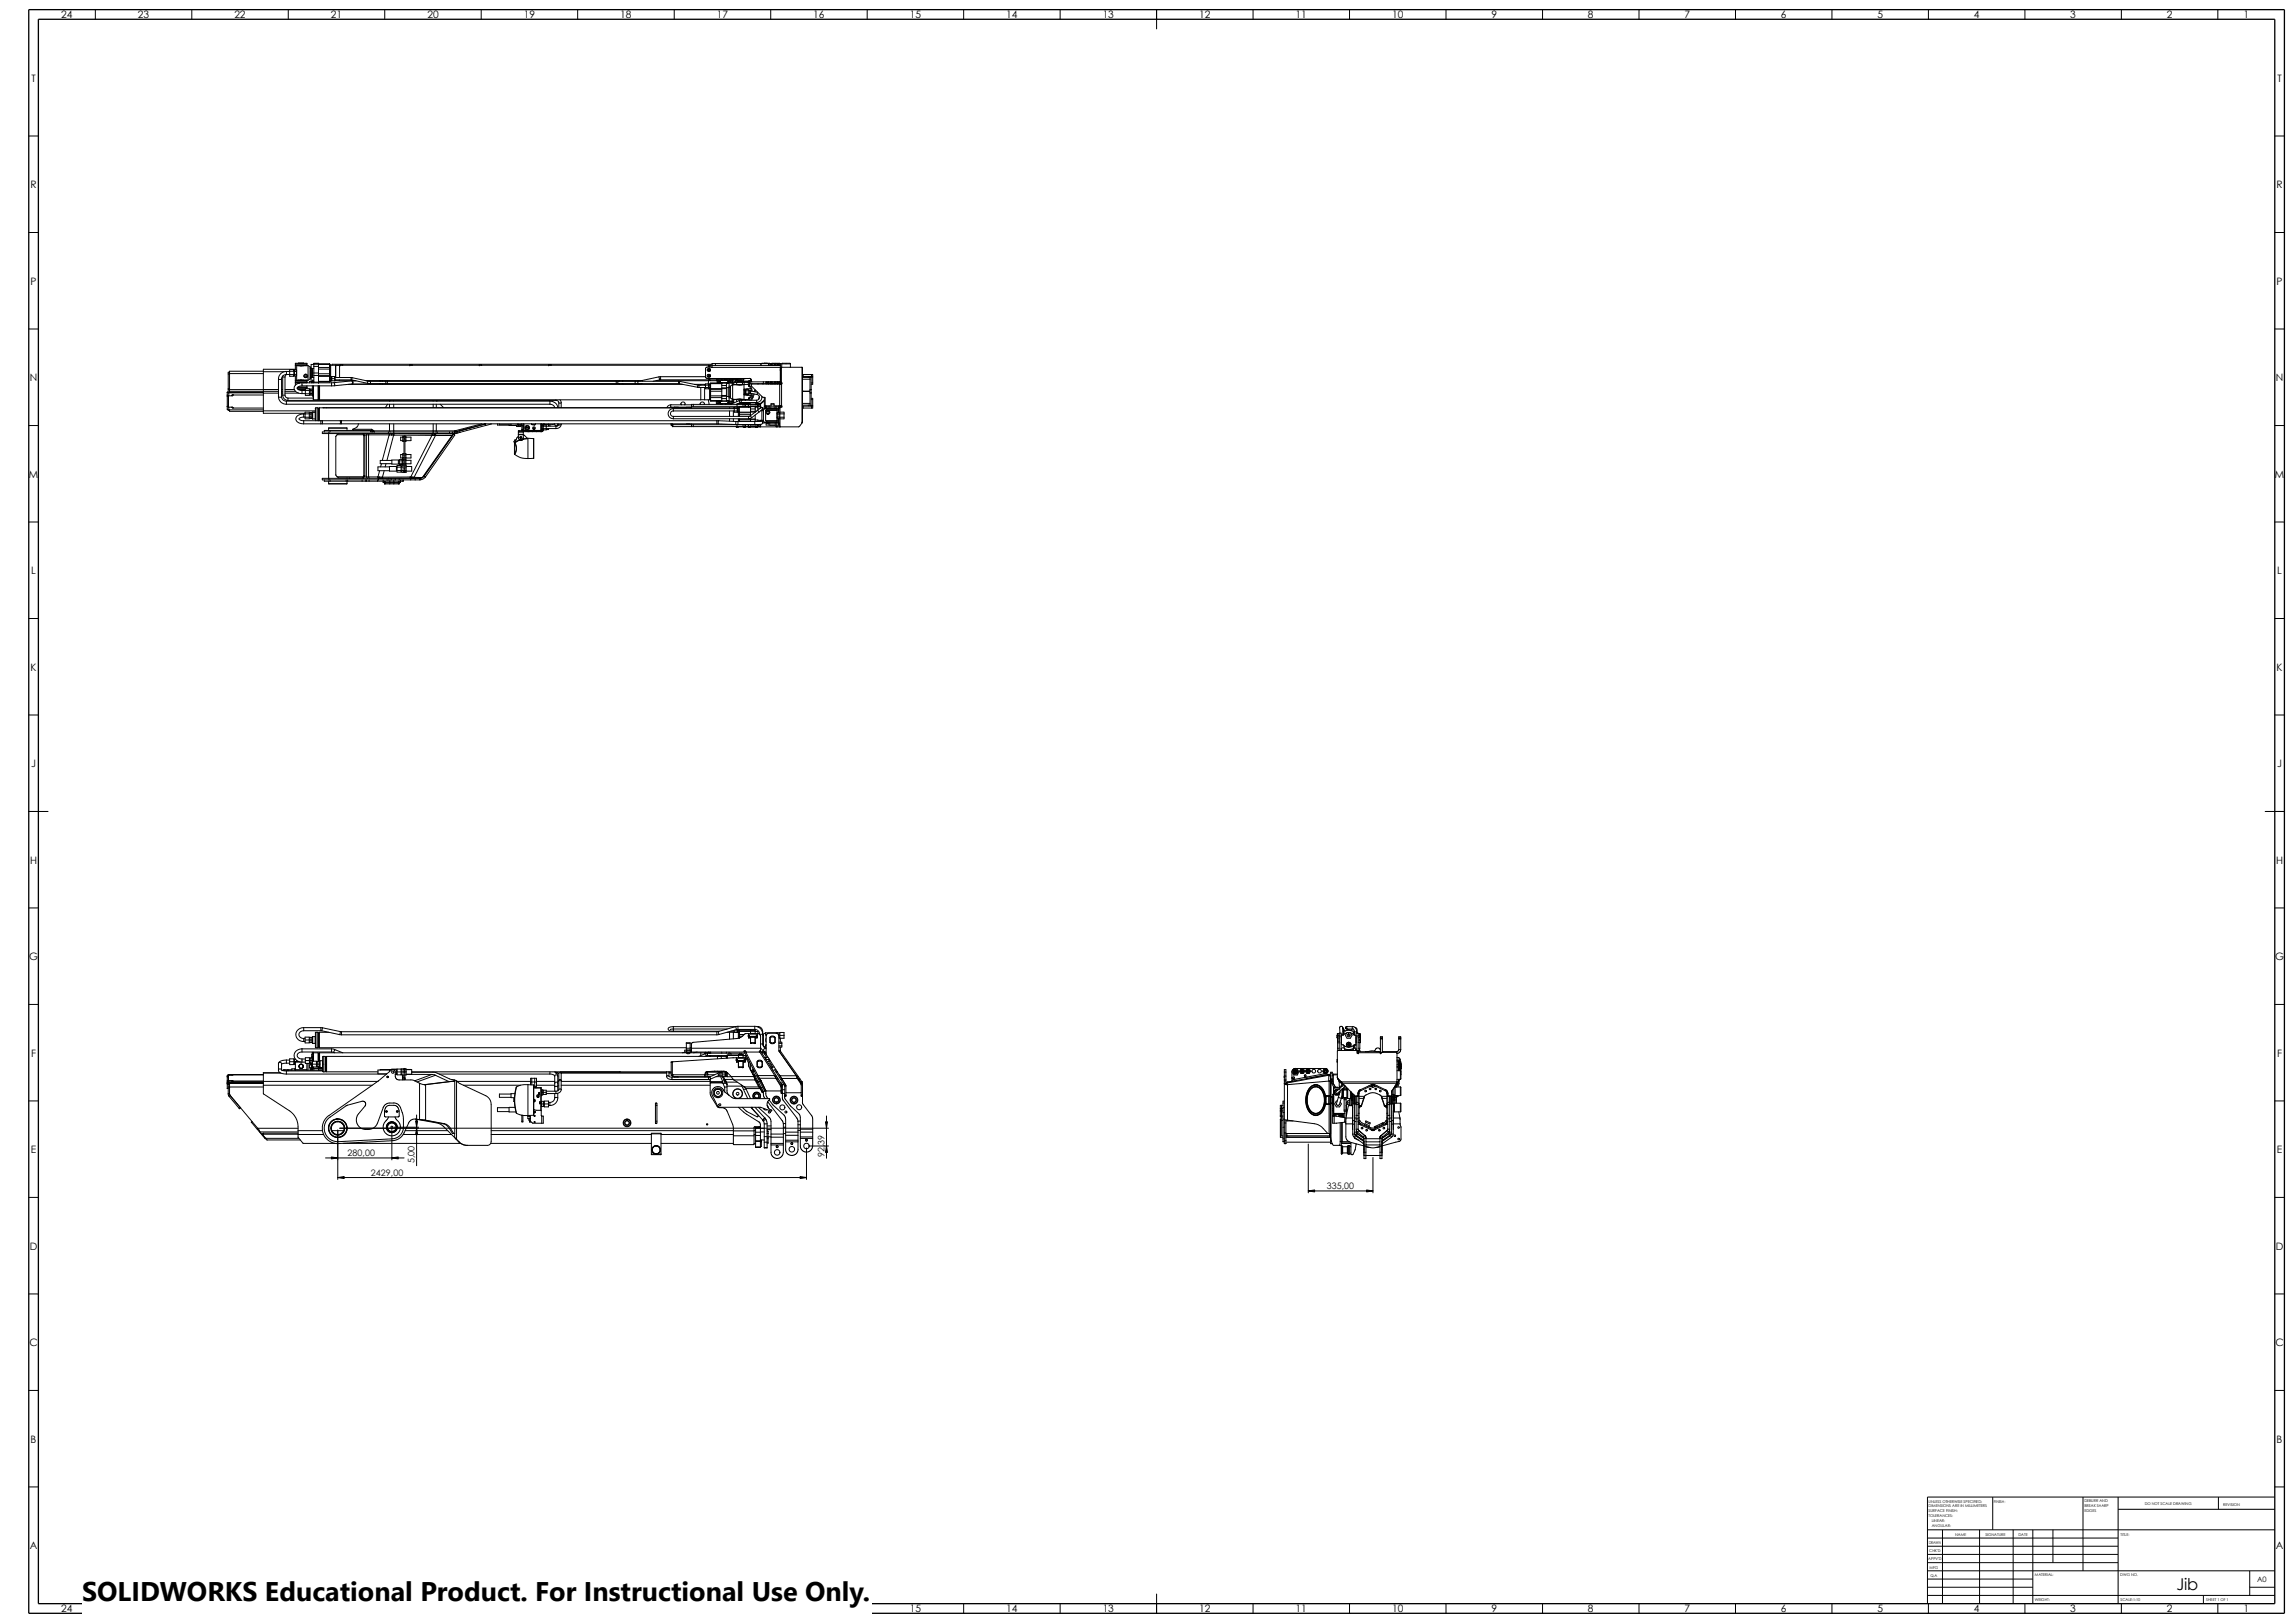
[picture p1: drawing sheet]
<svg xmlns="http://www.w3.org/2000/svg" width="1189mm" height="841mm" viewBox="0 0 1189 841" stroke-linecap="round" stroke-linejoin="round" font-family="sans-serif">
<defs><g id="words">
<text font-size="14" x="43" y="830">SOLIDWORKS Educational Product. For Instructional Use Only.</text>
<text font-size="8.4" x="1128" y="824">Jib</text>
<g font-size="5.3">
<text x="32" y="10">24</text>
<text x="71" y="10">23</text>
<text x="121" y="10">22</text>
<text x="171" y="10">21</text>
<text x="221" y="10">20</text>
<text x="271" y="10">19</text>
<text x="321" y="10">18</text>
<text x="371" y="10">17</text>
<text x="421" y="10">16</text>
<text x="471" y="10">15</text>
<text x="521" y="10">14</text>
<text x="571" y="10">13</text>
<text x="621" y="10">12</text>
<text x="671" y="10">11</text>
<text x="721" y="10">10</text>
<text x="773" y="10">9</text>
<text x="823" y="10">8</text>
<text x="873" y="10">7</text>
<text x="923" y="10">6</text>
<text x="973" y="10">5</text>
<text x="1023" y="10">4</text>
<text x="1073" y="10">3</text>
<text x="1123" y="10">2</text>
<text x="1163" y="10">1</text>
<text x="16" y="42">T</text>
<text x="1180" y="42">T</text>
<text x="16" y="98">R</text>
<text x="1180" y="98">R</text>
<text x="16" y="148">P</text>
<text x="1180" y="148">P</text>
<text x="15" y="198">N</text>
<text x="1179" y="198">N</text>
<text x="15" y="248">M</text>
<text x="1179" y="248">M</text>
<text x="16" y="298">L</text>
<text x="1180" y="298">L</text>
<text x="16" y="348">K</text>
<text x="1180" y="348">K</text>
<text x="16" y="398">J</text>
<text x="1180" y="398">J</text>
<text x="16" y="448">H</text>
<text x="1180" y="448">H</text>
<text x="15" y="498">G</text>
<text x="1179" y="498">G</text>
<text x="16" y="548">F</text>
<text x="1180" y="548">F</text>
<text x="16" y="598">E</text>
<text x="1180" y="598">E</text>
<text x="15" y="648">D</text>
<text x="1179" y="648">D</text>
<text x="15" y="698">C</text>
<text x="1179" y="698">C</text>
<text x="16" y="748">B</text>
<text x="1180" y="748">B</text>
<text x="15" y="803">A</text>
<text x="1179" y="803">A</text>
<text x="32" y="836">24</text>
<text x="471" y="836">15</text>
<text x="521" y="836">14</text>
<text x="571" y="836">13</text>
<text x="621" y="836">12</text>
<text x="671" y="836">11</text>
<text x="721" y="836">10</text>
<text x="773" y="836">9</text>
<text x="823" y="836">8</text>
<text x="873" y="836">7</text>
<text x="923" y="836">6</text>
<text x="973" y="836">5</text>
<text x="1023" y="836">4</text>
<text x="1073" y="836">3</text>
<text x="1123" y="836">2</text>
<text x="1163" y="836">1</text>
</g>
<g font-size="4.6">
<text x="180" y="599">280,00</text>
<text x="427" y="600" transform="rotate(-90 427 600)">92,39</text>
<text x="215" y="603" transform="rotate(-90 215 603)">5,00</text>
<text x="192" y="609">2429,00</text>
<text x="688" y="616">335,00</text>
</g>
<text font-size="3.9" x="1170" y="820">A0</text>
<g font-size="2">
<text x="999" y="779">UNLESS OTHERWISE SPECIFIED:</text>
<text x="1033" y="779">FINISH:</text>
<text x="1080" y="779">DEBURR AND</text>
<text x="999" y="781">DIMENSIONS ARE IN MILLIMETERS</text>
<text x="999" y="784">SURFACE FINISH:</text>
<text x="1080" y="784">EDGES</text>
<text x="1080" y="781">BREAK SHARP</text>
<text x="1112" y="780">DO NOT SCALE DRAWING</text>
<text x="1152" y="780">REVISION</text>
<text x="999" y="786">TOLERANCES:</text>
<text x="1001" y="791">ANGULAR:</text>
<text x="1001" y="789">LINEAR:</text>
<text x="1013" y="796">NAME</text>
<text x="1029" y="796">SIGNATURE</text>
<text x="1046" y="796">DATE</text>
<text x="1099" y="796">TITLE:</text>
<text x="1000" y="800">DRAWN</text>
<text x="999" y="808">APPV'D</text>
<text x="1000" y="804">CHK'D</text>
<text x="1000" y="813">MFG</text>
<text x="1000" y="817">Q.A</text>
<text x="1055" y="817">MATERIAL:</text>
<text x="1099" y="817">DWG NO.</text>
<text x="1055" y="830">WEIGHT:</text>
<text x="1099" y="830">SCALE:1:10</text>
<text x="1143" y="830">SHEET 1 OF 1</text>
</g>
</g></defs>
<g fill="none" stroke="#000" stroke-width=".52">
<path d="M49 5v5M99 5v5M149 5v5M199 5v5M249 5v5M299 5v5M349 5v5M399 5v5M449 5v5M499 5v5M549 5v5M599 5v10"/>
<path d="M649 5v5M699 5v5M749 5v5M799 5v5M849 5v5M899 5v5M949 5v5M999 5v5M1049 5v5M1099 5v5M1149 5v5M15 70h5"/>
<path d="M1179 70h5M15 120h5M1179 120h5M15 170h5M1179 170h5M118 194l1 9M118 194h1M119 193h-1v1M119 194h17M136 192h-17v11M136 193h11M144 196h2"/>
<path d="M144 196v10M146 196v10M147 195h1M147 195v10M147 195h.1M148 195v10M148 194l-1 1-1 1M148 192a4 4 0 0 0-4 4M148 192v2M148 194h4M148 194v1M150 192h2v3h-2z"/>
<path d="M152 192h1M152 194h1M152 192h-4M152 195h1M153 192h1v3h-1zM153 192h1M153 194h1M153 189h.1M153 197h.1M153 198h.1M153 189v-1h6v1M153 189v3"/>
<path d="M153 195v2M153 197v1M153 198v2M153 191h-17v22M153 197h2M153 198h2M153 197h6M153 189h6M153 189h7M153 198h6M154 192v2M154 189v8"/>
<path d="M155 197h.1M155 190h2M155 197h2M155 188h.1M155 198v1M157 200h-1a1.3 1.3 0 0 0-2 1 1.3 1.3 0 0 0 2 1h1M157 198a2.8 2.8 0 0 0-4 1 2.8 2.8 0 0 0 0 4l4 1M157 198v2M157 198h15M157 200h15M157 198h.1M157 188h.1"/>
<path d="M157 197h.1M157 195a1 1 0 0 0 1 1 1 1 0 0 0 1-1M159 189h.1M159 197h.1M159 198h.1M159 197v1M159 200v1M159 198h-6M160 189v8M160 197h-3M160 189l1 1M161 191v5"/>
<path d="M161 190v6M161 190v1M161 196h.1M161 191h.1M161 196l-1 1M161 198h.1M162 198h.1M162 198v-1v1M162 198h-2M162 200v5M162 191v5M162 200v7z"/>
<path d="M162 198h1M163 189h-2v2h2M163 196h-2v2M163 189h.1M163 189v9M163 195h8M163 193h2M163 189h8M163 198h2M163 190h2M165 200v7M165 189h.1"/>
<path d="M165 198h.1M165 188l-2 1M165 195v3M165 189h6M165 189v6M165 197v1M165 198h6M165 194h6M165 195h6M165 191h6M165 190h6M166 200v7"/>
<path d="M171 195v2M171 189v6M171 189v1M171 189h.1M171 197v1M171 198h.1M171 195v3M171 195h3v2h-3M171 190v5M171 198h-6M171 196h1M171 189h198"/>
<path d="M172 195v2M172 198v2M172 196h2M173 198h-1M173 198v2M173 200h-1M174 197h8M174 196h8M174 197h10M174 189h.1M174 189v7zM174 197h.1"/>
<path d="M176 197h.1M176 189v7M176 189h.1M176 189h2M178 189h.1M181 199h173M182 196h.1M182 196v1M182 197l8 2M182 197v2M182 197l-9 1M182 197h3"/>
<path d="M182 199l-9 1M182 199h149M182 196l9 1M183 197v2M190 197h142M190 197h141M190 199h2M191 197l1 1M191 197l-1 2M192 198v1M192 199h160M192 198h160"/>
<path d="M197 197v1M197 199h.1M198 199h.1M198 197v1M200 198v1M201 198v1M212 189h.1M212 189h2M214 189h.1M248 189h.1M248 189h2M250 189h.1"/>
<path d="M284 189h.1M284 189h2M286 189h.1M319 198v1M320 198v1M321 199h.1M321 197v1M323 199h.1M323 197v1M329 198v1M331 198v1M331 199h.1"/>
<path d="M331 197v1M333 199h-2M333 197h-2M333 197v1M340 197h27M342 195v2M342 195l-9 2M342 197l-4 1M342 197h.1M342 195h.1M342 197h38M342 195h24"/>
<path d="M352 198h.1M352 199h.1M352 198v1M352 199l10 2M352 198l10 2M360 199h6M362 200h.1M362 200v1M363 199v1M365 199v1M366 195l1 1h21M366 199h1v2h-1z"/>
<path d="M367 200h-5M367 199h.1M367 191h-1l1 1M367 191l1 1h-1M367 197h.1M367 191v1M367 194v1M367 197v2M367 200h1M367 190h.1M367 191v1zM367 190v-1v1"/>
<path d="M367 190h1M368 190v-1v1M368 190h.1M368 191v1M368 194v1M368 197h.1M368 199v2h-1v-2h1M368 194v1h-1M368 197h3M368 199h.1M368 199v7M368 199h6"/>
<path d="M368 199h8M369 190l-3 1v4M369 190h.1M369 190v-2h35v11M369 189h-197M369 189h35M371 188v1M371 197h.1M372 197v1h2M372 197v1M372 197h.1M372 197h6v1h-5z"/>
<path d="M373 198v1M374 198v1M374 197h.1M374 199v9M374 198h.1M374 200h2M375 197h.1M375 196v1M376 196v1h8M376 197h.1M376 199h2v2h-2M376 198h.1"/>
<path d="M376 198v10M376 198h4M377 197h.1M377 198h.1M378 197h.1M379 197v1M380 199h2M380 197v3M380 199v8M380 199l-1 1v6l1 1M380 197v2M381 198h.1"/>
<path d="M381 197v1M382 197h-1M382 197h.1M382 198v1M382 199h3M382 198h.1M382 197v1M382 199h.1M382 198h3M382 197h3M382 197l-1 1M384 196v1"/>
<path d="M384 198h.1M384 197h1M385 198h-1M385 199h1v8M385 197v1M385 199h.1M385 198v1M385 197h.1M385 196v2M385 196v1M385 197h3M386 198v1"/>
<path d="M386 196l-2 1M388 198h.1M388 198v1M388 200h.1M388 199v1M388 198h1M388 200h1M388 198v1h-8v-1h8M388 196l1 1 1 1M388 198v1h17M389 200h.1M389 198h.1"/>
<path d="M389 199v1M389 197v1M389 197l-1 1M389 197h-1M389 198v1M389 197h.1M393 199h.1M394 188v1M395 188h4M395 199h.1M396 198v1M396 188h.1"/>
<path d="M397 198v1M398 188h.1M398 198v1M398 188v1M399 188v1M399 198v1M400 198v1M400 188v1M400 188h4M400 199h.1M401 199h.1M401 188v1"/>
<path d="M401 198v1M402 188v1M402 198v1M403 188v1M403 198v1M404 188v1M404 198v12M404 199h-14v1l5 6h1M404 199h.1M404 199h1M404 198h.1M404 192h.1"/>
<path d="M404 191h.1M404 198h-22M404 198h1M405 199h.1M405 199h-1M405 190v1M405 198h.1M405 191v7M405 199v11M405 189h5M405 189v2M405 198v1"/>
<path d="M410 189v1M416 190v29M416 190h-47M416 194h5v1M416 196h4M416 197h4M416 195h5M416 194v1M419 195v1M420 195l-1 8M420 198h1M420 195v15"/>
<path d="M421 194v1M421 195h.1M421 195v4h-1M421 195h-1M118 203l18 1M118 205h.1M118 211h.1M118 212h1M118 203v2M118 205v7M118 203h.1M118 212h.1"/>
<path d="M118 205v6M118 212l1 1M118 202h26M118 201h1M118 211h2M119 203v2M119 211v1M119 212h17M119 203h17M119 212v1h17M119 203h25M120 205h.1"/>
<path d="M120 211h.1M120 211h1M120 205h-2M121 211h15M121 205h-1M121 205h.1M136 205h-15h-1M136 213v1h22M136 213h27M136 204h8M144 206a4 4 0 0 0 4 3M144 206h2"/>
<path d="M146 206l1 1 1 1M146 204h1M146 202h1M146 203h1M147 205v2h2M147 205h1M148 205v1h1M148 204h7M148 202h5M148 203h5M148 208v1M148 209h137"/>
<path d="M148 208h137M149 206v1M149 207h139M149 206h13M154 201h5M155 202h3M157 202v2M157 204h3M157 216l-2 1a.7 .7 0 0 0 0 1 .7 .7 0 0 0 1 0h1M157 215a2.7 2.7 0 0 0-3 0 2.7 2.7 0 0 0 0 4l3 1M157 218v2M157 215v1"/>
<path d="M157 215h.1M157 220h215M157 218h215M157 215h1M157 216h3M158 214h2v3h-2zM158 214h2M158 201h2v4h-2zM159 201h-5M160 217h1M160 214h1M160 202h-3"/>
<path d="M160 202h1M160 204h1M161 214h1v3h-1zM161 215h1M161 216h1M161 202h1M161 204h1M162 217h.1M162 214h.1M162 202h-1v3h1M162 205h.1M162 202h.1"/>
<path d="M162 217h1M162 203h.1M162 204h.1M162 204v1M162 214v3M162 207h3M163 217h.1M163 214v3M163 214h-1M163 213v1M164 211l-1 7M164 211h1"/>
<path d="M164 211v7M165 211v7M165 211v1M165 212v6M165 212h.1M165 207h.1M165 207h1M165 211h216M166 207h202M166 218v2M167 218v2M168 211h-1"/>
<path d="M168 211h.1M176 218v2M177 218v2M186 220l-1 1-2 1M186 220h.1M201 209l-1 2M202 209v2M202 220v4M202 208h.1M202 207v1M204 207v1M204 209v2"/>
<path d="M204 220v5M224 207v1M224 209v2M224 220v5M226 208h1M226 209v2M226 220v4M228 209l2 2M250 220l-14 3M251 220l-15 4M251 220h.1M252 220h.1"/>
<path d="M252 220l-14 3M252 220h-1M255 220h-3M258 220h7M259 220h.1M265 220h.1M268 220h-4M269 220v1h2M270 220h-2M270 220v1M271 220v1M271 220v4"/>
<path d="M272 220v3h9v-3M275 220h2h1M280 220v3M280 220h1M281 220h.1M281 220v4M281 220h1M282 220h.1M284 220v1M285 208a4 4 0 0 1 4 3M285 209l2 1v1M285 208v1"/>
<path d="M288 207l2 2M288 207h.1M289 220v1M289 220l-1 1a1.2 1.2 0 0 0-1-1 1.2 1.2 0 0 0-1 0h-1M289 220h.1M290 220l-2 1M290 209h1M290 220h1M290 209v2M290 220h.1M290 207l1 2M291 220l-1 1-2 1"/>
<path d="M291 209v2M291 220h.1M348 211h-1M348 210h-2v1M348 210v1M348 210h10M348 211h10M348 220h.1M348 220l1 1M348 220v1h46v-1h-2M349 213a1.4 1.4 0 0 0-2 1 1.4 1.4 0 0 0 2 2M349 212a2.6 2.6 0 0 0-3 2 2.6 2.6 0 0 0 3 3"/>
<path d="M349 216v1M349 212v1M349 217h39M349 216h39M349 213h33M349 211h.1M351 211h.1M353 209v1M353 209a1.1 1.1 0 0 1 1-1 1.1 1.1 0 0 1 1 2M355 209v1M356 211h.1M356 211h-187"/>
<path d="M358 211h.1M358 220v1M358 211h36M359 210v1M362 201h.1M362 201h5M363 209v1M363 201v6M365 209v1a1.1 1.1 0 0 0-1-2 1.1 1.1 0 0 0-1 1M365 201v6M367 207l1 3M367 201h.1"/>
<path d="M367 201h1M368 201v6M368 207h.1M368 206v2M368 208h.1M368 205h6M368 208h6M368 202h6M368 203h6M368 201h8M368 206h6M371 208v1h9"/>
<path d="M372 218v2M372 208v1M372 218h10M373 208v1M373 208v1zM373 208h.1M374 209v1M374 208h.1M374 209h.1M374 205h4v3h-2M374 201h2M374 205h2"/>
<path d="M374 207h2M376 209v1M377 208l1 1zM377 201v4M378 200v6M378 200v1M378 200h.1M378 206h.1M378 208v1M378 211v1M378 213v3M378 217v1"/>
<path d="M378 201v5M378 201h1M378 206h1M379 208v1M380 207v1h-12M380 208h.1M380 207v1M380 211v1M380 213v3M380 217v1M380 207v2M381 211h1v3h-1z"/>
<path d="M382 218h.1M382 218v2h-10M382 209v2M382 207v1M382 207h3M382 207h.1M382 212h-33M382 211h.1M382 213h.1M382 211h1v3h-1zM382 212h1M382 213h1"/>
<path d="M382 209h5M382 218h9M382 218v2M383 214v2M383 217v1M383 209h.1M383 209h4M383 211h.1M383 213h.1M383 213v3M383 208l1 1M383 208l-4 2"/>
<path d="M383 211v5M383 211h6M383 211h8M383 214h6M383 215h6M383 218h6M384 209l-2 1M384 209h.1M384 207l-1 1M384 207v2M384 207h8M384 209h8"/>
<path d="M385 207h.1M385 209h.1M385 210v1M386 202h2v2h-2M386 204h.1M386 202h.1M386 205h.1M386 203h3M386 209v2M386 207h.1M386 209h.1M386 202v2"/>
<path d="M386 204h1M386 202h1M386 210v1M387 202v2M387 202h-1v3l1-1M387 209h.1M387 202v-1h2v2M388 209h-1M388 209l-2 1M388 209h.1M388 210h.1M388 209h1"/>
<path d="M388 209v2M388 216v1M388 210l4-1v2M388 211h.1M388 210v1M388 206v1h-8M388 206h1M388 202h1M388 204h1M388 206h.1M388 200l1 1M389 206v1"/>
<path d="M389 209h-1M389 203h.1M389 204h.1M389 203v1M389 204h-3M389 206h.1M389 200l1 3M389 215l-1 1M389 215l1 1M389 210h.1M389 211h.1M389 209h.1"/>
<path d="M389 210v1M389 204h3M389 211v4M389 217v1M389 213h2M389 217h2M389 212h2M389 210h2M389 205l-1 1M389 203h4M389 204v1h-2v-1M390 216l-2 1"/>
<path d="M390 206l-1 1M390 204l-1 2M390 206h.1M390 206v1M390 204v2M391 204l-1 2M391 218h4v1M391 218v2h3l1-1M391 218h.1M391 202v1M391 211h.1M391 211v3h-8"/>
<path d="M391 215v3M391 211h2v1M391 218h2M391 213h1M391 217h-8M391 210h.1M391 211h1M391 209h.1M391 210v1M392 202l-1 1M392 209h.1M392 207v2"/>
<path d="M392 204a1.5 1.5 0 0 1 2 2 1.5 1.5 0 0 1-2 1M392 211h.1M393 209h-2M393 209v2M393 203l-1 1M393 210h.1M393 203h.1M393 213v1M393 213l-4 2M393 208v1M393 218h3M393 212h1"/>
<path d="M393 209v1M393 209h.1M393 210v1M393 214l-3 2M393 205v2M394 210h.1M394 209h-1M394 210v1M394 211v-1h-36v1M394 211h.1M394 218h.1M394 213h2"/>
<path d="M394 220h.1M394 211l-1 2M394 213h.1M395 218h-1h1v1M395 211h-1M395 211l1 1M395 211v1zM395 205a2.7 2.7 0 0 1-3 4M395 212l1 1M395 213v5M395 212l-2 2M396 212h1h6v7h-6l-1-1z"/>
<path d="M396 219h-1M396 212h.1M396 212h1M396 211h1M396 206v5M396 208l-2 2M396 207l-2 3M396 206l1 4M396 219h.1M397 211h.1M397 210h.1M397 210h8"/>
<path d="M397 210v1M397 219h-1M397 218h.1M397 213v5M397 218h6M397 213h6M397 214a1 1 0 0 1 1-1 1 1 0 0 1 1 1M397 219h.1M397 210v1h7M397 212v1M397 218l1 1M397 212h6"/>
<path d="M397 211v1M398 219h.1M398 212h5M398 212h-1M398 219h5M398 211v1M398 212h.1M398 211l1 1M399 210v1M399 219v1M399 211v1M399 219h.1"/>
<path d="M400 209v1M400 209h1M401 209v1M402 211v1M402 219h.1M402 210v1M402 219v2M403 214h.1M403 216h.1M403 215h1M403 216h1M403 218v1"/>
<path d="M403 219h.1M403 211h.1M403 211v3M403 217v2M403 219l1 1M404 210v1M404 217l-1 1M404 210v11M404 214h-1v3h1M404 217h.1M404 214h.1M404 219h-7v1h7"/>
<path d="M404 210h.1M404 210h1M404 214h2v3h-2M404 216h2M404 214h2M404 211v10M404 211h.1M404 210l1 1M405 210h.1M405 210v1h-1M416 219l-2 2h-20l-1-1M416 219h.1"/>
<path d="M416 210h4M416 209h4M416 203h3M416 210h5M416 203h.1M416 210v1M417 203h.1M419 210h.1M419 203h.1M419 203l1 6M420 202h.1M420 209v1"/>
<path d="M420 204h.1M420 210h.1M420 206h1v4M420 207h1M420 210h1M421 210v1M421 210h.1M421 210v1h-5M15 221h5M170 222v1M170 222h10M170 222h.1"/>
<path d="M170 224v25M171 223v1M175 225l-1 1v20l1 1M175 225h13M176 225h-1M180 222h.1M180 222v1M183 222v1M183 222h9M188 225h.1M188 225v1M188 225l1 1"/>
<path d="M188 226h1M189 226v21M189 226h.1M189 225h13M191 225h-1v22l1 1M191 225v22v1M192 223v1M192 222l1 1M193 223v1M193 223h.1M193 223h-25v1M193 223h1"/>
<path d="M194 223v1l-1-1M194 223h42M201 224v1M202 225l-4 14M202 225h.1M202 225h1M203 225h.1M203 238h3v2h-3zM203 239h-6v1h6M203 225h1M204 225l-3 14M204 225h.1"/>
<path d="M204 225l20 1M206 239h2M207 238h1v3h-1zM207 225h17M208 239h1M209 237v2M209 236h-1v1h1M209 227h-1v1h1M209 239h.1M209 228h.1M209 236h.1M209 237h.1"/>
<path d="M209 227h.1M209 229v-3h1v3M209 226v18M209 238v3M209 235v3M209 227h1M210 226v18M210 235v3M210 238v3M210 239h.1M210 228h.1M210 236h.1"/>
<path d="M210 237h.1M210 227h.1M210 236h3v1h-3M210 227h3v1h-3M210 239h3v1h-3M224 226l-11 22M224 226h.1M224 225v1M224 226h1M225 225h10M225 225h-1M225 225v1"/>
<path d="M225 225h.1M225 226h1M225 225l1 1M226 226h8M226 226l-11 21M227 224v1M233 224v1M234 225h.1M234 226l-15 21M234 224v1M235 225h.1M235 225h-9v1"/>
<path d="M235 225l-16 23M235 225l-1 1M235 225h1M235 225l-15 22M236 223l-1 1h1M236 224v1M236 225h.1M236 224h.1M236 225l-15 22M236 224h-69v1h69M236 223h.1M236 223v1"/>
<path d="M236 224l1 1M237 225h-1M237 224h-1M237 224h.1M237 224v1M238 223l-1 1M238 223v1M238 224h-1M239 223h.1M243 222l-4 1M243 222h.1M252 220l-14 4"/>
<path d="M267 235h.1M267 229h.1M267 229v6M267 230l1 3-1 2M267 229v1M267 235a10 10 0 0 0 7 3M267 229l1 4-1 2M267 228l-1 1h1M267 220h.1M268 220v1h2M268 220h1M269 225h2z"/>
<path d="M269 224h.1M269 226l-2 3M269 224h2M269 224h12M269 228h.1M269 228l-2 1M269 228h1M269 223v1M269 226h1v1zM270 228h.1M270 220h1M270 223h1"/>
<path d="M270 220v3M271 228h-1M271 223h.1M271 221v2M271 228h.1M271 227v1M271 223v4l-1 1-1-1v-3M271 227h.1M271 225l2 2M272 222h2l-1 1zM272 223v1M273 221h1v1h-2z"/>
<path d="M273 227h.1M273 227h-2M273 227l-2 1M274 227h3M274 227v11M274 227h-1M274 224h.1M274 223v1M276 223v1M276 222h1zM277 227v10M277 237l-3 1"/>
<path d="M277 227h.1M277 237h.1M277 223v1M278 223v1M280 223v1M280 223h1M281 223v1M281 222h.1M281 223h-12v1M281 224h.1M281 223h.1M281 223h2v-3h-1v3l-1 1"/>
<path d="M281 222h1M282 221h-1M282 221h6M282 222h1M282 220h3M283 222h5M284 222v1h-1M285 220v1M288 221v1M348 220h43M359 220v1M382 221h.1"/>
<path d="M382 221h1M382 220v1M383 221h.1M385 220v1M385 221h1M385 221h.1M386 221h.1M386 220v1M388 221h1M388 220v1M388 221h.1M388 220h.1"/>
<path d="M389 221h.1M389 220h.1M391 220h.1M391 221h1M392 221h.1M392 220h-4M392 221h1M392 220v1M393 220v1M393 221h-1M393 221h-11M394 220v1"/>
<path d="M399 220h3M402 221h.1M402 221h1M403 221h.1M403 220v1M404 221h.1M1179 221h5M168 249h41M170 251h10M170 249v2M171 249h.1M175 247l1 1h12"/>
<path d="M175 247h13M179 249h.1M180 248h.1M180 249v2M180 249h.1M181 248h.1M188 249h.1M188 248h.1M188 247v1M188 247h.1M188 247h1M189 247h-1"/>
<path d="M189 247h.1M189 247h7M189 247l-1 1M190 249h.1M191 249h.1M196 249h.1M196 247v2M196 247h1M196 247v1h1v-1M196 248v1M197 247h1M197 244l-1 3"/>
<path d="M197 248h.1M198 240l-1 2M198 247h.1M198 247v1M199 249v1M199 244l-1 3M199 249v2h8v-2M199 250h8M199 249v2M200 249v2M200 240v2M200 249h1"/>
<path d="M201 248h.1M202 242h3v2h-3zM202 242h-6v2h6M202 249v2M203 248v1M204 249h.1M204 249v2M205 248v1M205 242h3M205 244h3M206 241h2v4h-2zM206 240h1"/>
<path d="M206 249v2M207 248v1M207 240h1M208 249v1h-1M208 242h.1M208 244h.1M208 242h1M208 244h1M208 240h1M208 249h.1M209 240v1M209 240h.1"/>
<path d="M209 244h.1M209 244v1M209 241h-1v4h2v-4M209 245h.1M209 244h1M209 243h1M210 245h.1M210 244h.1M210 244v1M210 240h.1M210 242h.1M210 242h3v2h-3"/>
<path d="M212 247h1M212 247h-14M212 247l1 1M213 248v1M213 247v1l1-1M213 247h1M214 247h.1M214 247v1M214 247h1M215 247l-1 1h5M215 247h4M215 248v1"/>
<path d="M217 248v1M218 248h-51v1h50M218 248v1M218 249h-1M218 248h.1M219 247v1M220 247l-2 1M220 247h.1M220 247h1M220 247l-2 2M221 247h-1M15 271h5"/>
<path d="M1179 271h5M15 321h5M1179 321h5M15 371h5M1179 371h5M15 420h10M1174 420h10M15 470h5M1179 470h5M15 520h5M157 533a4 4 0 0 0-4 3 4 4 0 0 0 4 4M157 534a2 2 0 0 0-2 2 2 2 0 0 0 2 2"/>
<path d="M157 538v2M157 534h9M157 533h9M157 538h1M157 540h1M157 533v1M158 537h2v3h-2zM158 539h2M160 538h1M161 539h1M162 538v2M162 538h-1v2"/>
<path d="M162 537v4M162 537h1M162 537h.1M163 537v4M163 537h.1M164 535v8M164 535h1M165 535v8M165 535h.1M165 535h5M166 534h1M166 533h1"/>
<path d="M166 533v1M167 534l9 2M167 533v1M167 533l9 2M176 536h1M176 535h1M176 535v1M177 535v1M177 536h195M177 535h195M349 532a1.5 1.5 0 0 0-2 0 1.5 1.5 0 0 0-1 2h3M349 533h-2"/>
<path d="M349 532v1M349 533v1M349 533h28M349 532h32M349 534h24M372 535v1M372 535h.1M372 535l1 1M373 536h-1M377 535h6M378 535v3M379 534h2"/>
<path d="M380 535v3M381 534h1M381 532l1 2M381 532l-9 3M382 534l-9 2M382 535h.1M382 533v2h-1v-1M382 533v2h1M382 534h1M382 532h-1M382 533v1M382 532v1"/>
<path d="M382 533h9M382 532h9M383 535h.1M383 535v3M383 533v2M383 538h.1M383 534h8M383 538h1M383 537h2M383 536h3M383 533v5M383 534h6"/>
<path d="M388 536h.1M388 538h.1M388 538h1M388 538h4M388 537v1M388 536h4M388 537h.1M388 536v1M389 538h.1M389 537h2M389 537v4M389 537v1"/>
<path d="M389 534v2M389 534h.1M389 534h2M389 540h.1M389 533v1M389 536h.1M391 532a4 4 0 0 1 4 4h-1M391 533l2 1 1 2M391 532v1M391 534v2M391 534h.1M391 534h-8"/>
<path d="M391 535h2v1M391 536h.1M391 537v4M391 537h.1M391 538h1M392 538h.1M392 537h.1M392 537h1h-1M392 536v1M392 536h.1M392 532h1M392 536v2"/>
<path d="M393 536h-1M393 532l2 1v2M393 532h.1M394 536h.1M395 535h.1M395 535v6M395 536h1M397 536h.1M397 535h7v3M397 535l-1 1v6l1 1M397 535v1M397 538v2"/>
<path d="M399 538l1-1 2 1-1 2h-1h-1M399 537h1l2 1-1 3h-1l-1-1zM403 535h.1M403 535v1M404 537h.1M404 535h.1M404 538h.1M404 535h2v3h-2zM404 537h2M404 538v2M693 538h.1M693 537h.1"/>
<path d="M693 536h.1M693 536v1M693 536h1M693 537v1M693 536v7M693 537h2M694 537v1M694 538h.1M694 540h.1M694 537h.1M694 536h-1M695 537v-2h-1v9"/>
<path d="M695 538h.1M695 537v7M696 533v3M696 533l-1-1h-1v3M696 533h.1M696 533v1v-1M696 536l-1 1v4l4 2 4-2M696 534h2h4M696 535l1 1M696 536h-1M696 536h.1M696 535v1"/>
<path d="M696 533l1 1M698 533l2 1M698 535l-2 1M698 535h2l1 2-1 1h-2l-1-1zM698 532v1M700 535l3 2M701 533l-1 1M701 532l2 1v2M701 533l1 2M701 532v1M701 532h-4l1 1h3M701 536h.1"/>
<path d="M702 535l-1 1M702 535h1M702 535v1M702 532l1 1v2M703 538h.1M703 537v7M703 537v-2h1v9M703 540h.1M703 535h1M703 535h.1M704 538h1M704 536h1"/>
<path d="M705 539h.1M705 537h.1M705 536h.1M705 537v1M705 536l-2 1M705 536v2M705 538h.1M705 536h-1M705 540h-1M705 538v2M705 538h-1M715 538h.1"/>
<path d="M715 537h1M715 537v1M715 538v8M715 538h1M716 538h.1M716 537v1M716 538v7M725 538h.1M725 537h1M725 537v1M725 538v6M725 538h1"/>
<path d="M726 538h.1M726 537v1M726 538v6M1179 520h5M118 558h.1M118 558v2M118 557v3M118 560h.1M118 557h.1M119 557l-1 1M119 557h.1M119 557h17"/>
<path d="M120 560h1M120 560h.1M120 560h-2M136 557h-18M136 556l1 11 13 9 2 2 2 4v7l3 3h17M136 556h10M144 555a1.7 1.7 0 0 1 3 0h1M144 555a3 3 0 0 0 4 2M144 551h1h1v3M144 551v4M145 556h-9M148 555h-1"/>
<path d="M148 551h-2M148 549a3 3 0 0 0-4 2M148 549v2M148 555h19M148 557h52M148 549h2M148 551h2M148 555v2M149 555h-2M149 554l-2 1M149 555h.1M149 555h18"/>
<path d="M149 554h2M149 554v1M150 550h2M150 549h2v3h-2zM151 555v-1h2v1M152 549h1M152 551h1M153 550h.1M153 554h.1M153 549v3M153 550h3M154 549v1"/>
<path d="M155 550h-2v5l6-1M157 545a1.9 1.9 0 0 0-3 2 1.9 1.9 0 0 0 3 2M157 544a3 3 0 0 0-5 3 3 3 0 0 0 5 3M157 549v1M157 544v1M157 549h1M157 550h1M157 544h15M157 545h15M157 544h.1M158 550h2M158 548h2v3h-2z"/>
<path d="M159 554v1M159 551v3M160 551v4M160 540h2M160 548h1M160 551h1M161 550h1M161 551h1M161 553v2M161 551v1M161 548h.1M161 552v2"/>
<path d="M161 554v1M162 553h.1M162 552v2v-1v1M162 546h.1M162 548h.1M162 552h.1M162 545v1M162 554h.1M162 545h.1M162 548v4M162 552h-2v1h1M162 546v2"/>
<path d="M162 550h2v3h-2v-5h-1v4M162 546h3M162 554h3M162 548v2M162 551h2M162 541h.1M162 554v1M162 541h1M162 553v1M162 546v4M163 554v1M163 554h4"/>
<path d="M163 554h.1M163 541h.1M164 543h1M164 550h.1M164 553h.1M164 551h1M165 553v1M165 546h.1M165 546v4M165 553h.1M165 543h.1M165 554h2"/>
<path d="M165 553v2M165 546v7M165 543h191M166 546v7M166 546h-1M166 550h-2v3h2v1l-1-1M166 550v3M166 550h1M166 553h1M166 550h.1M167 553h.1M167 551v2"/>
<path d="M167 551l1 4M167 550h.1M168 547l-1 4M168 547v8M168 547h.1M168 555h.1M168 547l1 1M169 555h-1M169 548h.1M169 555h.1M169 548v7M169 547v8"/>
<path d="M169 547h207M169 555h27M169 547v1M172 545h1M172 544h1M172 544v1M172 544h.1M173 545v1M173 544v1M173 544h.1M173 544l5 2M201 558h.1"/>
<path d="M202 554v1M202 554h-6v2h4M203 554h-6M204 554h1v3M205 557h1M205 555h1M205 556h1M206 555h2M206 554v3h2v-3M208 557h.1M208 554h.1M208 554h-5"/>
<path d="M208 555h2M209 557v1M209 558h.1M209 559h1M209 558v2M209 554h.1M209 554h1zM209 554h1M209 554h-1v3h1M209 554v6M210 554v3M210 554v5"/>
<path d="M210 554h.1M210 559h.1M210 554h3v3h-3M210 557h14M213 554h.1M213 556h12l8 3 3 1M213 555h135M224 557h1M224 557l-9 3M225 557h.1M225 557h1M226 557l-10 4"/>
<path d="M226 557l7 3M228 557h57M236 560h1M236 560v29M276 559v3M277 559v4M285 557l2 1M285 555v2M287 555l2 1v2M287 558l1-1 1 1M287 558v7M288 556h1"/>
<path d="M288 556h2M288 556h.1M288 555v1M289 558v7M290 560h.1M290 560v-1l1 1M290 556h1M290 556v4M290 555l1 1M291 556h55M291 560h.1M291 556v4"/>
<path d="M321 555h.1M322 555h-1M346 558v1h2M346 555v3M347 558h1M347 555h.1M347 558l-1-1v1M347 556h1M347 555v3M348 551h.1M348 551v6M348 558v1"/>
<path d="M348 559h19M348 558h19M348 557l1 1M348 551l32-3h6l5 10M348 551v7h20M349 558h.1M350 558h.1M351 558h.1M355 545l-1 1M356 543v1M356 543v-3h2v3M356 541h2"/>
<path d="M356 545h2M356 543h2M356 544v1M356 544h.1M356 545h.1M357 544h.1M357 545h.1M358 543v1M358 543h.1M358 545l-1 1-1-1M358 544v1M358 544v1v-4l1-1 23-2 2-1 2-1h7l1 1v8"/>
<path d="M358 544h-3v1h31M358 544h.1M358 543h36M361 545l-2 1M363 546v1M365 546h.1M365 557v1M366 556h1M366 546v1M366 546l-4 1M366 545v1M366 547h-1"/>
<path d="M366 555h10M366 557v1M367 556h.1M367 555v1M367 546h.1M367 556v1M367 547h-1M367 546h-1M367 546h19M367 546v1M367 558v1M367 545v1"/>
<path d="M367 558h.1M367 558h1M368 546h.1M368 547h.1M368 558h-1M368 558v1M368 559v1M368 545v1M368 559v2M368 559h-1M368 546h-202M370 557h-22"/>
<path d="M371 558h8M372 555h.1M372 547v2M372 556v1M372 556l-4 2M372 547h.1M372 557l-4 2M373 555v1M373 547h.1M373 555l1 1M373 556h-1M373 557h-1"/>
<path d="M373 556v1M373 556h1M373 557h1M373 558l2 2M374 556h.1M374 555h.1M374 547v2M374 545v1M374 555v3h2v-3M374 557h2M374 558h1M375 558v2"/>
<path d="M375 558h.1M375 558l1 1M375 560h.1M375 560l1 1M376 559v1M376 559h.1M376 559l-1 1M376 560h-1M376 560h.1M376 556h.1M376 557h.1M376 559l1 2"/>
<path d="M376 555v3h1M376 557h1M376 547l1 1M376 547v1M376 545v1M377 556v2M377 556h.1M378 545v2M379 546v1M379 558l-3-3h-6h-4l-1 3M379 558l1 2M379 558h12"/>
<path d="M380 559h-4M380 560h11M380 560l6 3M382 548h.1M382 550h.1M382 549h.1M382 548v2M382 548h4M382 550h4M382 550h1M382 549v1M383 550h.1"/>
<path d="M383 550h2M383 547v1M383 547h.1M383 547h2M383 553h.1M383 547h-16M383 553h2M383 547h-6v1M383 552h.1M383 548h.1M383 550v3M383 548h2"/>
<path d="M383 546h1M384 546h.1M385 553h.1M385 547v1M385 547h.1M385 550h.1M385 548h.1M385 550v3M385 550h1M386 547h.1M386 545l6 13M386 549v1"/>
<path d="M386 550h.1M386 549h.1M386 545h.1M386 548h.1M386 548v2M386 545l7 12M386 545h8M387 547v1M387 547h.1M387 547h-2M387 545v1M387 549h1"/>
<path d="M387 548l1 1M388 550v3M389 540h2M389 551v3M389 555h1M389 555l2 2M389 541h.1M390 555l1 2M390 554h.1M390 554v1M390 555h1M391 554l-1 1h1h-1"/>
<path d="M391 557v1M391 557h.1M391 557l1 4M391 558h.1M391 555h.1M391 541h-2M391 558l1 2M391 558v2M391 558v1M391 560l2 3M391 559v1M391 559l2 2"/>
<path d="M391 558l2 2M392 558l1 1M392 550h2l1 1M392 550h.1M392 550v3h1h2v-3M392 550l1-1 2 1M392 551v1M393 560v1M393 560h-1M393 557h.1M393 557l9 1M393 557v2"/>
<path d="M393 557l-1 1M393 559l3 6M393 558v1M393 559l4 6M393 559h.1M394 545l8 13M394 559v1M394 559l2 4M394 545h.1M394 543l1 1M394 545h2M395 546h2"/>
<path d="M395 552l-1 1-2-1M395 550h.1M395 541l1 2M395 541h-1M395 545v1M395 541h1M395 544l2 1M396 548h1v1M396 546l1 2M396 545v1M396 543l-1 1M396 543h1"/>
<path d="M397 545v1M397 546h-1M397 546h.1M397 546v1M397 548h.1M397 543h.1M397 542h.1M397 542v1M397 541v1M397 547l6 8M398 548h-1v1h2M398 551l2 1"/>
<path d="M399 550h.1M399 549v1h-1M399 550l2 3M399 540h.1M399 552h1v1M400 553h.1M400 553v1M401 553h-1M401 554l1 2M402 558h.1M402 558v1M402 558l1 1"/>
<path d="M402 554l-2 1M402 559l3 4M402 559h-8v1M402 556h.1M402 556l2 2M403 559l2 3M403 555h.1M403 555l-1 1M403 555l1 3M403 559h.1M404 540h1v3h-1M404 541h1"/>
<path d="M404 542h1M404 545h.1M404 557h.1M404 545l-1-9v-1h-5l-1 2v10M404 545l9 13M404 558l1 1M404 557l1 2M404 557h9M404 545l10 13M404 543v2M404 558h.1M405 559l2 3"/>
<path d="M405 559h8M405 559h.1M413 557h.1M413 557v1M413 557l2 4M413 558v1M413 558h.1M413 558l2 3M413 559l2 3M413 558l1 1M414 558v1M414 558h-1"/>
<path d="M414 559l1 2M414 559h.1M414 559l2 2M666 558h.1M666 560h.1M666 558v2M666 556h.1M666 558v-4v4M670 559h.1M670 556v4M670 554v1M670 554h.1"/>
<path d="M670 559v-1h1l-1 1M670 554h2l1 1-1 2h-2v-2zM671 554h16l1 1M674 554h2v1v1h-2l-1-1zM674 555h1zM676 558h.1M676 558l-5 1h-1M677 558h.1M677 558h-1M677 558v-1h-1v1M677 554h2v1v1h-2l-1-1zM677 558v1"/>
<path d="M686 554h2v1v1h-2l-1-1zM688 555l-1 1-10 2M689 557l-22 4M689 557h.1M689 557l1 1M689 557v3M689 557h1M690 557v1M690 558h.1M690 560h.1M690 559v1M690 559h.1"/>
<path d="M690 556h.1M690 557h.1M690 560h1M690 559v-3v12M691 557h.1M691 557h2M691 557v4M691 557l-1 1M691 557h-1M693 550h.1M693 549h.1M693 558l1 1"/>
<path d="M693 540h.1M693 543l1 1M693 543h1M694 559h.1M694 559l1 2M694 559v1M694 560v1M694 541h.1M695 543v1M695 544h.1M695 540h.1M695 543h.1"/>
<path d="M695 541h.1M696 542l1 1M697 542v1M697 543h-1l-1 1M697 543v1M697 544h.1M697 544h5M697 544h4M698 544h.1M698 541v1M698 542l1 1M698 541h1z"/>
<path d="M699 541h.1M699 540l-1 1M699 540l-1 1v1l1 1M699 540l1 1M700 542l-1 1M700 541v1M700 541v1l-1 1M701 542l1 1M702 543l1 1M702 543l-1 1M702 542v1M702 542h1"/>
<path d="M702 541v1M703 544h-1M703 544h.1M703 544v2h1M703 545h1M704 544l-11 1v13l1 1M704 544v1M704 545l1-1v1M704 540h1M704 545v1M704 545h.1M704 546h.1"/>
<path d="M704 545v1zM705 543l-1 2M705 540h.1M705 540v3h-1M708 545h.1M709 545h4M709 545h.1M715 545h.1M715 544h.1M715 546h.1M715 544l-1-1-2 2M715 545v1"/>
<path d="M715 545h1M715 546h-11M715 545h-11M716 545h8M717 545h.1M724 545v16M724 548h1l1 1M724 548l1 1v1M724 546h-9M724 553h1M724 559h2M724 546h.1"/>
<path d="M724 552h1M724 549h1M724 555h2M725 555h.1M725 553h.1M725 549h.1M725 554h1M725 551h1M725 551h.1M725 554h.1M725 552h.1M725 549v4"/>
<path d="M725 553v2M725 544l-1 1M725 544h1M725 560l-1 3M725 559l-1 4M725 550v1M725 550h-1M725 551v3M725 553v-1v2M725 551v1M725 550l1 1M725 550h.1"/>
<path d="M726 549l-1 1M726 549h.1M726 551h.1M726 552v2M726 551v1M726 554l-1 1M726 554h.1M726 549v5M726 550v7M726 554v1M726 555v4M726 544l-1 1-1 1"/>
<path d="M726 553v1M726 553h.1M726 551v3M15 570h5M118 562h1M118 564h.1M118 561h.1M118 562h.1M118 560v4M118 567l1 1M118 562v5M118 567h1v1"/>
<path d="M118 563h18M119 561l-1 1M119 560l-1 1M119 560h1M119 560v1M119 561h17M119 568l5 6M119 561v7M119 568h.1M119 568l15 17M121 560h15M121 560h.1"/>
<path d="M124 574h1zM136 561h-17l-1 1M136 562h57M170 580l10-7 8-2h1v2l-4 5v4l2 3h5l2-1 1-1 4-10 2-1h3l3 1 2 4v8l-1 3-4 2-30 2-3-2-3-3v-4zM174 580h1M175 580h.1M196 560h-76M200 574l2-1h4l1 2v4h-8v-3zM201 579l-2 3v3l1 3 3 1 3-1 1-3v-3l-2-3M216 578v26M217 561l-3-1-8-1-1-1v-3l-2-1-7 6-26 19-2 3-1 4 1 2 2 2 4 3 30-2 4-2 1-2 3-6 2-1h1M217 561l3 1"/>
<path d="M217 561v19M220 562h1v18M235 560h1l-16 2M237 560l1 1 14 7 2 2 1 2v20l-1 1-1 1h-11l-4-2M237 560v30M237 560h38M240 562h30M264 574h-6v2h6M265 567h-6v2h6M267 569v2M267 567h-2v2h2M267 574h-3v2h3"/>
<path d="M268 577h.1M268 577l2 1h4M268 563l-1 7 1 7M268 563a26 26 0 0 0 0 14M270 578h.1M270 578h1v3M270 578v3M274 562h3M274 562h-4l-2 1M274 562v16M274 578v2h1M274 580h1"/>
<path d="M274 578l1 1M274 580v1h1M275 562v-3h3v4h-1M275 561h3M277 562v16M277 578h-3M277 575h3l1 3M277 578h.1M277 570v1M277 576h.1M277 563v1M277 564h3"/>
<path d="M278 563v1M278 562h9M278 560h9M279 568h.1M279 566h1M279 566h.1M279 567h.1M279 567h1M279 566v1M280 567h-1M280 566h.1M280 567h.1"/>
<path d="M280 571h.1M280 572h.1M280 564h-3M280 564v11M280 571h2v2h-2M280 565h1v2h-1M281 565l-1 3M281 572h1M281 571v2M281 566h.1M281 578h1v4h-6l-1-1v-3h-1M281 578v4"/>
<path d="M281 567h1M281 565h1M282 565h1v2h-1zM282 566h1M282 573h.1M282 571h.1M282 571h2v3h-2zM282 572h2M283 567h5M283 565h5M284 573h1M284 571h1"/>
<path d="M285 571v2M287 569v1l-2 1M287 569h2M287 563h2M287 561h1h1M287 567v2M288 565v2M289 569a4 4 0 0 1-4 4M289 567v2M289 562h1M289 560h1M290 565h-2"/>
<path d="M290 565v-1l1 1M290 560h1M290 560v5M291 565l-1 1-2 1M291 560h77M291 560v5M291 562h77M340 573h.1M340 573v-1v9M340 573v9v-1M368 561v6l1 1 3 6h3l1 1 4 8v10h11v-9h3v-2l-8-5-3-3M368 561h7l1 3v2"/>
<path d="M368 560h6M368 560v1M374 561h.1M375 560h-1M375 560l-1 1v-1M375 561h1M375 565l-1-2h-2l-2 1-1 1v2l3 7h22l6 2-2-2v-1l1-4h-19l-5-4M375 563h2M376 560v1M376 561h.1M376 561h1M377 561v1"/>
<path d="M377 561h5M377 561h.1M377 562v4l1 1M377 562h.1M377 563h8M378 567v1M384 562l1 1M384 563h1M385 563l3 6M385 574l2 2 5 3 1-1M385 564h2M385 563h1"/>
<path d="M386 563h.1M386 563l1 1M386 563h7M387 564h7M387 564l2 5M389 574l6 6M390 574h.1M391 569l-1-2 2-1 2 1v1v1M391 569l-1-2 2-1h1l1 1-1 2M391 574l5 5M392 560v1M392 560h.1"/>
<path d="M392 561l2 3M393 560h1M393 561h-1M393 561l1 2M393 561h1M393 562v1M393 563h.1M393 563l1 1M394 564h.1M394 564l1 1M394 564l1 2M394 560h.1"/>
<path d="M394 563l1 2M394 563v1M394 561h1M394 560l3 5M395 564h.1M395 565v1M395 566h.1M395 566l2 3M395 565h.1M395 565l1 1M396 566h1M396 566h-1"/>
<path d="M396 574v1h2M396 564h.1M396 579l1 1-1 1M396 579h.1M396 579l-1 1M397 565h-1M397 565v2l1 2M398 573v1M398 571l8 11v15l-1 2-1 1h-3l-1-2-1-18-6-6M398 574h.1M405 561h.1M405 561v1h1"/>
<path d="M405 562v4M405 562v1M405 563h.1M405 566h.1M405 565h-8M405 566l2 1M405 565h.1M405 562h1M405 562h.1M405 567h.1M405 567l1 3 8 11v15l-1 1-1 2-3-1-2-2v-17l-8-9M405 565h2"/>
<path d="M405 563v3M407 562v1M407 567v1M407 568h.1M407 567h.1M407 563h.1M407 563v4M407 568v2l3 3 5 5v16l1 2 2 1 2-1 1-2v-14v-2l-5-6v-4M407 562h.1M415 561h.1M415 562h.1M415 561v1"/>
<path d="M415 567v1M415 568h.1M415 566h-8M415 567h1M415 561h1M415 568h1M415 561v6M416 561h.1M416 561h-1M416 567v1M416 568h.1M416 561v6"/>
<path d="M428 578v22M664 578v1h1M664 576h1M664 578h1M664 575h1M664 574h1M664 580v9M664 580h.1M664 573v8M665 572v2M665 573h-1v5M665 574h1"/>
<path d="M665 574v18h1M665 572h1M665 580h1M665 576h1M666 571h-1v1M666 560v33v-13M666 562h1M666 561v1M666 560v1M666 562h.1M667 561l-1 1M667 562h.1"/>
<path d="M667 561v1M667 561h.1M667 562v18M671 560l-4 1M679 563a5 5 0 0 1 5 0 5 5 0 0 1 3 4 8 8 0 0 1-5 11 9 9 0 0 1-5-12zM679 564a4 4 0 0 1 5-1 4 4 0 0 1 2 4 8 8 0 0 1-4 11 7 7 0 0 1-5-10zM679 564a4 4 0 0 1 4-1 4 4 0 0 1 3 4 7 7 0 0 1-4 10 8 8 0 0 1-3-13zM680 564a4 4 0 0 1 4 0 4 4 0 0 1 2 4 7 7 0 0 1-4 9 8 8 0 0 1-2-13zM681 578h2M681 562h2M687 568h2M687 572h2"/>
<path d="M687 568h.1M687 572h.1M687 568v2M687 570v2M688 568h.1M688 572h.1M689 568v4M689 572v15M689 560h.1M689 560v12M689 560l-22 2M689 568h.1"/>
<path d="M689 572h.1M689 568l1 1M689 568h1M689 560v8M690 567h.1M690 566h.1M690 575h.1M690 572v21M690 568v4M690 560v1M690 560v8M690 572v18"/>
<path d="M690 561v1M690 561h1M690 562h1M690 562l1 2M690 569h.1M690 572h.1M690 572h-1M690 571v1M690 568v1M690 569v2M691 560v1M691 578h.1"/>
<path d="M691 575v1M691 570h.1M691 569h.1M691 572h.1M691 578h2M691 578v4l6-1M691 575h.1M691 576h.1M691 573h.1M691 574h.1M691 569v1M691 570v5"/>
<path d="M691 576v2M691 561v1M691 567v2M691 567h.1M691 561h.1M691 562l1 1M691 570v1M691 571v2M691 564h4M691 564v11M691 564v13h6M691 564h.1"/>
<path d="M691 566l1 1M691 577v1M691 578v4M692 564h1M692 577v1h2v-1M692 565l-1 1M692 565h1h-1l-1 1 1 1h2v-1M692 567h1M693 578l4 1M693 571l-1 1 1 2h1l1-2v-1M693 565h-1v1v1h1l1-1M694 569l-1 3v1l1-1"/>
<path d="M694 569h1M694 577v1M694 564l-2 2v1l1-1M694 564l1 1M694 561v2h1v-2M694 567h.1M694 563v1M694 577v1h2v-1M694 577h2M694 566v1M694 578h2v1h-2zM694 578v1"/>
<path d="M694 561h.1M694 561h2M694 561l2 1M694 566h.1M695 577v2M695 565l-1 4M695 565l-2 2M695 561h.1M695 569l-1 3M695 561h1M695 561h29M695 561l2 1"/>
<path d="M695 577v1M695 563h.1M695 568h1M695 578v1M696 569h.1M696 564l-1 1M696 568l-1 1M696 564v5M696 579h.1M696 564h.1M696 561h28M696 561l6 6"/>
<path d="M696 578v1M696 564v1M696 562l-1 1M696 565h.1M696 565v4M696 565h2M696 569h2M696 564h1M696 577v1M696 562l-2 2M697 569h.1M697 564h.1"/>
<path d="M697 575h1v1h-1zM697 569h1M697 564h-1M697 570h1M697 569v6M697 562v1M697 562h.1M697 576v5M697 563h.1M697 563v2M698 579l-1 10 1 2 2 1 8 2M698 579h.1"/>
<path d="M698 579h3M698 564h.1M698 569h.1M698 573h.1M698 563v2M698 569v9M698 572v6M698 565v4M698 565h.1M698 572v1M698 571v1M698 571h1"/>
<path d="M698 572h1M698 564v5M698 569h2M698 564h1M698 564v1M699 570l-1 1v1M699 569v4M700 565v4M700 566h.1M700 569v4M700 566v4M700 569h.1"/>
<path d="M700 566v4h1M700 570h1M700 573h1M700 570v3M701 573h.1M701 574h.1M701 579h.1M701 578h.1M701 567v21M701 573h-2l-1 6M701 567h1M701 569h.1"/>
<path d="M701 568v4M701 568h1M701 572h1M702 567v1M702 568h.1M702 568v19h1M702 568v4M702 572h.1M702 570h.1M702 579h1M702 569h.1M702 568h2"/>
<path d="M702 572h1M703 568h.1M703 568v4M703 572h.1M703 571h1M703 578h1M703 580h1M703 568v17M704 568h.1M704 568h-1M704 567h.1M704 572h.1"/>
<path d="M704 566v19M704 579h.1M704 577h.1M704 573h1M704 574h.1M704 569h3M704 568h3M704 572h-1M704 567v14M705 573h.1M705 573v1M705 573l-1 1"/>
<path d="M705 574h-1M705 565h.1M705 565l-1 2M705 565h-1v2M706 573h-1M706 573h.1M707 569v1M707 569l-1 4M707 570l-1 3M707 569h.1M707 568v1M709 563h.1"/>
<path d="M709 567l4-1 3 2M709 567l-2 1M711 562h1M711 562h.1M711 562l-6 3M711 563h1M711 563l-6 2M711 562v1v-1M712 563l6 2M712 562l6 3 1 2M712 562h.1M712 562h-1v1"/>
<path d="M712 562v1M713 563h-1h-2M714 563h.1M716 568v1M716 568h3M716 569h.1M716 569v1M716 569h3M716 569l1 4M716 570l1 3M717 573h1M717 573h.1"/>
<path d="M718 573h.1M718 565h1v2M718 565l1 2M718 573v1M718 573l1 1M718 574h1M719 574h.1M719 573h-1M719 572h.1M719 572h1M719 579h.1M719 577h.1"/>
<path d="M719 568h1M719 568h.1M719 567v14M719 571h1M719 578h1M719 580h1M719 566v19M720 572h.1M720 568h.1M720 579h1M720 568v17M720 568v4"/>
<path d="M720 572h1M721 568v4zM721 570h.1M721 569h.1M721 572h.1M721 568h.1M721 568v19M721 568v4M721 568h1M721 572h1M721 567h1M722 565l-1 3h-2"/>
<path d="M722 567h.1M722 565v2M722 568v4M722 569h.1M722 570h.1M722 579h.1M722 578h.1M722 570h1M722 576h.1M722 572h.1M722 567v21M722 579h4"/>
<path d="M722 564h.1M722 564v3M722 567l1 1h3M723 567v3v-2M723 572v4M723 572h-1v4h1M723 576h3M723 572h3M723 569h.1M723 570h-1M723 569h1M723 563v9"/>
<path d="M723 563h.1M723 563l-1 2M723 562v1M723 562h.1M723 562l-1 3M724 568v1M724 563h-1M724 569h.1M724 568h.1M724 563h.1M724 568v4M724 561l-1 1"/>
<path d="M724 561v1M724 561h.1M724 560v1M724 562h.1M724 562l1-3-1 4M725 568h.1M725 560h.1M725 576l1 3M726 579v3M726 579h.1M726 563v5M726 572v4"/>
<path d="M726 563h-3l-1 1M1179 570h5M130 582l3 3M131 581l-1 1M133 585l1 1M134 585l1 2M134 585h20M134 585h-1M134 586l3 4M135 586h-1M135 587l3 4h18M135 587h19"/>
<path d="M137 588h-1l2 2M137 587l-1 1M137 587h17M137 588h31M137 587v1M137 590h.1M138 590h17M138 590h-1M154 586h13M170 586h.1M171 588h1M172 585h.1"/>
<path d="M172 584h.1M172 600h3l-3 1zM172 584l1-2 2-1 2 1 1 3-1 2-2 1-2-1-1-2M172 584v1M172 586h6M175 588h.1M175 586v25M176 585h253M178 592h61M178 588h.1M178 588v1M179 588h.1"/>
<path d="M180 586h.1M180 584h.1M203 585v16M204 584h13M209 588h25M210 586h22M215 581h1v3zM216 585v3h-1zM217 580h-2l13 3 8 6M217 580h4M217 580h3M217 580h.1"/>
<path d="M220 580h1M220 580l10 2M230 582l2 1 2 2M230 582l2 1 1 2M233 585h1M233 585l1 2M234 585l1 2M234 587h1M234 587h2M235 587h.1M236 589l1 1M236 589v1"/>
<path d="M236 589h.1M236 590h1M236 590l2 2M237 590l1 2M238 592h.1M238 592l2 1 2 1M254 592h84M255 586h125M255 588h83M270 581h1M275 581h.1M277 581v1z"/>
<path d="M277 582h.1M338 588h5M338 598h5M338 588v10h5v-10M340 581h.1M343 592h37M343 588h37M380 586h11M380 589h11M391 592h1M391 586h1M391 588h1"/>
<path d="M392 584v11h2v-11M392 584h.1M392 584h2M392 588h2M392 591h2M392 594h2M393 584h.1M394 591l1 1h-1M394 584h.1M394 591h2M395 591v3h-1M395 580l1 1"/>
<path d="M395 580h.1M396 581v1M396 582v13h2v-13M396 587h-4M396 589h2M396 582h2M396 592h2M396 595h2M397 580l1 2M398 587h.1M398 586h.1M398 583h2"/>
<path d="M398 585h2M398 589h.1M398 590h.1M398 592h.1M398 586v6M398 589h2M400 592h6M400 589h6M400 588h6M400 593h6M406 582h1M406 584h1"/>
<path d="M406 587h1M407 591h7M407 587h7M407 592h7M407 588h7M414 581h1M414 583h1M414 586h1M415 587h6M415 590h6M415 585h6M415 589h6"/>
<path d="M417 591l1-1v1M418 595v16M419 594h10M428 581h1l-1 4zM428 594l1 3h-1zM664 589h1M664 581v8h1M664 581h1M665 584h1M665 590h1M666 580h1M666 582h.1"/>
<path d="M666 591h.1M666 587h.1M666 589h24v1M666 587h24M666 592h24M666 581h4M666 589h1M667 589h22M667 580v1M667 587v2M667 580l16 3 2 1 3 3M678 593v25"/>
<path d="M689 587v2M689 587h.1M690 581h.1M690 589h-1M690 588l-1 1h-22l-1-1M690 591h.1M690 590l1 4h4v-2M695 592l-1 2M695 592h.1M695 582v10M695 594v4M695 594h.1"/>
<path d="M695 598h.1M695 593h5M695 592l1 1M695 592h4M695 594h1M696 582v10M696 594h.1M696 594v4M696 598h-1M696 597v1M696 594v3M696 594h2"/>
<path d="M696 597h2M697 581v1M697 581h.1M697 582h4M698 597v1M698 594v3M698 594h.1M698 594v4M698 598h1M699 598h.1M699 594v4M699 594h-1"/>
<path d="M699 594h.1M699 594h1M700 592v6h1l2-5M700 597l-1 1M701 585h.1M701 588l1 1M701 588h1M701 583h1M701 581h1M702 587l1 1M702 589l4 3M702 589l2 2"/>
<path d="M702 581h1M702 588h.1M702 587v1M702 588h1M702 588v1M702 588l5 4M703 589h.1M703 588l4 3M703 588v1M703 588l3 3M703 585l1 2M703 585h1"/>
<path d="M703 587v1M703 587l4 3M703 586v1M703 588h.1M703 588l4 2M704 589h-1M704 588h.1M704 587l3 2M704 589h.1M704 585v1M704 583l7 2M704 586h.1"/>
<path d="M704 586v1M704 586l3 2M704 586l3 3M704 581l1 1M704 581v1l1 1v-1M704 580h.1M704 580l3 3M705 590h.1M705 586v1M705 582l6 3M705 587h.1M706 591l1 1"/>
<path d="M706 592l1 1M707 589v1M707 592h.1M707 597h1M707 599h9M707 596h.1M707 590l-1 1M707 597h.1M707 592h-1M707 588l1 2h-1M707 588v1M707 588l1 1"/>
<path d="M707 589h.1M707 589h1M707 582l3 1-1 1-2-1zM708 589h.1M708 589v11h-1v-10M708 581l2 1-2-1zM708 590h7M708 593h.1M708 594l3 1 4-1M708 594h.1M708 594l2 1M709 584h3"/>
<path d="M711 585v1l1-1M711 585v1M712 600v18M712 585v1M713 584h-1M713 584h.1M715 591h-7M715 593h-7M715 594l-2 1M715 597h1M715 589h.1M715 589v11h1v-10"/>
<path d="M716 588l-1 1M716 588l-1 2h1M716 592h.1M716 590l1 1M716 596h.1M716 593h.1M716 597h.1M716 592h1M716 582h1v1M716 582l1 1M716 582l-3 2M716 589v1"/>
<path d="M717 583l-4 1M717 591l-1 1M717 592l-1 1M718 582l-6 3M719 582v1M719 581v1l-1 1v-1M719 581l-1 1M719 580l-2 2M719 583l-7 2M719 586l-3 3M719 586v1M719 586l-3 2"/>
<path d="M719 585v1M719 585h1M719 587l-2 2-1-1M720 589h.1M720 588h.1M720 588l-4 2M720 587l-4 3M720 587v1M720 587h1M720 586v1M720 585l-1 2M720 581h1"/>
<path d="M720 588v1M720 588l-3 3M721 588v1M721 588l-5 4M721 588l-5 3M721 588h.1M721 588h1M721 587v1M721 587l-1 1M721 583h1M721 581h1M721 589l-4 3"/>
<path d="M722 588l-1 1M722 585h.1M722 582h4M723 588v1M726 582v2v7l-11 3M169 600h40M175 610h3v1zM175 610h243M203 600h3v1zM415 610h3l-3 1zM678 617h3v1zM678 617h34"/>
<path d="M708 617h4l-4 1zM15 620h5M1179 620h5M15 671h5M1179 671h5M15 721h5M1179 721h5M15 771h5M1033 776v17M1080 776v38M1098 776v55M1150 776v6"/>
<path d="M1179 771h5M1179 776h-180v55M999 793h180M999 797h99M1007 793v38M1026 793v38M1043 793v38M1054 793v38M1064 793v17M1098 782h81M999 818h55M999 810h99"/>
<path d="M999 805h99M999 814h180M999 801h99M1166 814v13M49 831v5M99 831v5M149 831v5M199 831v5M249 831v5M299 831v5M349 831v5M399 831v5"/>
<path d="M449 831v5M499 831v5M549 831v5M599 826v10M649 831v5M699 831v5M749 831v5M799 831v5M849 831v5M899 831v5M949 831v5M999 827h180"/>
<path d="M999 822h55M999 831v5M1049 831v5M1099 831v5M1142 827v4M1149 831v5M1166 822h13"/>
<circle cx="158" cy="195" r=".6"/>
<circle cx="158" cy="195" r="1"/>
<circle cx="367" cy="195" r=".8"/>
<circle cx="373" cy="198" r=".3"/>
<circle cx="377" cy="198" r=".3"/>
<circle cx="373" cy="209" r=".3"/>
<circle cx="377" cy="209" r=".3"/>
<circle cx="398" cy="214" r="1"/>
<circle cx="398" cy="214" r=".6"/>
<circle cx="270" cy="227" r=".4"/>
<circle cx="273" cy="222" r="1.2"/>
<circle cx="277" cy="222" r=".7"/>
<circle cx="699" cy="537" r=".4"/>
<circle cx="699" cy="537" r=".8"/>
<circle cx="156" cy="553" r="1.1"/>
<circle cx="201" cy="558" r=".4"/>
<circle cx="204" cy="556" r=".6"/>
<circle cx="671" cy="555" r=".9"/>
<circle cx="671" cy="555" r=".6"/>
<circle cx="671" cy="555" r=".8"/>
<circle cx="671" cy="555" r="1.2"/>
<circle cx="671" cy="555" r=".5"/>
<circle cx="675" cy="555" r=".6"/>
<circle cx="675" cy="555" r=".9"/>
<circle cx="675" cy="555" r=".5"/>
<circle cx="675" cy="555" r=".7"/>
<circle cx="678" cy="555" r=".5"/>
<circle cx="678" cy="555" r=".7"/>
<circle cx="678" cy="555" r=".6"/>
<circle cx="678" cy="555" r=".9"/>
<circle cx="681" cy="555" r="1"/>
<circle cx="684" cy="555" r="1"/>
<circle cx="687" cy="555" r=".7"/>
<circle cx="687" cy="555" r=".9"/>
<circle cx="687" cy="555" r=".5"/>
<circle cx="687" cy="555" r=".6"/>
<circle cx="699" cy="541" r=".5"/>
<circle cx="699" cy="541" r=".6"/>
<circle cx="200" cy="576" r=".4"/>
<circle cx="200" cy="576" r=".3"/>
<circle cx="206" cy="576" r=".4"/>
<circle cx="206" cy="576" r=".3"/>
<circle cx="277" cy="578" r=".3"/>
<circle cx="277" cy="576" r=".4"/>
<circle cx="279" cy="568" r=".7"/>
<circle cx="372" cy="566" r=".7"/>
<circle cx="372" cy="566" r="2"/>
<circle cx="372" cy="566" r="1.9"/>
<circle cx="372" cy="566" r="2.5"/>
<circle cx="373" cy="572" r=".5"/>
<circle cx="382" cy="567" r=".7"/>
<circle cx="382" cy="567" r="2.5"/>
<circle cx="382" cy="567" r="2.4"/>
<circle cx="392" cy="568" r="1.1"/>
<circle cx="392" cy="568" r="1.2"/>
<circle cx="399" cy="576" r=".5"/>
<circle cx="402" cy="570" r="1.2"/>
<circle cx="402" cy="570" r="1.1"/>
<circle cx="402" cy="570" r="1.8"/>
<circle cx="402" cy="570" r="2"/>
<circle cx="405" cy="574" r="1.3"/>
<circle cx="407" cy="576" r=".5"/>
<circle cx="411" cy="570" r="1.2"/>
<circle cx="411" cy="570" r="2"/>
<circle cx="411" cy="570" r="1.8"/>
<circle cx="411" cy="570" r="1.1"/>
<circle cx="414" cy="574" r="1.3"/>
<circle cx="708" cy="565" r=".4"/>
<circle cx="710" cy="564" r=".4"/>
<circle cx="713" cy="564" r=".4"/>
<circle cx="715" cy="565" r=".4"/>
<circle cx="175" cy="585" r="5"/>
<circle cx="175" cy="585" r="4"/>
<circle cx="203" cy="584" r="2.5"/>
<circle cx="203" cy="584" r=".5"/>
<circle cx="203" cy="584" r="2.8"/>
<circle cx="203" cy="584" r="2.3"/>
<circle cx="203" cy="584" r="2.2"/>
<circle cx="325" cy="582" r="2"/>
<circle cx="325" cy="582" r="1.2"/>
<circle cx="325" cy="582" r="1.1"/>
<circle cx="325" cy="582" r="1.8"/>
<circle cx="340" cy="596" r="2.2"/>
<circle cx="340" cy="596" r="2.1"/>
<circle cx="340" cy="596" r="2"/>
<circle cx="366" cy="583" r=".3"/>
<circle cx="403" cy="597" r="1.4"/>
<circle cx="403" cy="594" r=".5"/>
<circle cx="410" cy="593" r=".5"/>
<circle cx="410" cy="596" r="1.4"/>
<circle cx="418" cy="594" r="1.4"/>
<circle cx="706" cy="585" r=".4"/>
<circle cx="708" cy="586" r=".4"/>
<circle cx="715" cy="586" r=".4"/>
<circle cx="717" cy="585" r=".4"/>
<circle cx="723" cy="588" r=".4"/>
<circle cx="725" cy="590" r=".4"/>
<circle cx="725" cy="584" r=".4"/>
</g>
<path d="M15 5h1169v831h-1169zM20 10h1159v821h-1159z" fill="none" stroke="#000" stroke-width=".68" stroke-linecap="butt"/>
<path d="M215 581h1v3zM216 585v3h-1zM428 581h1l-1 4zM428 594l1 3h-1zM172 600h3l-3 1zM175 610h3v1zM203 600h3v1zM415 610h3l-3 1zM678 617h3v1zM708 617h4l-4 1z" fill="#000"/>
<path d="M43 815h409v26h-409z" fill="#fff"/>
<use href="#words"/>
</svg>
